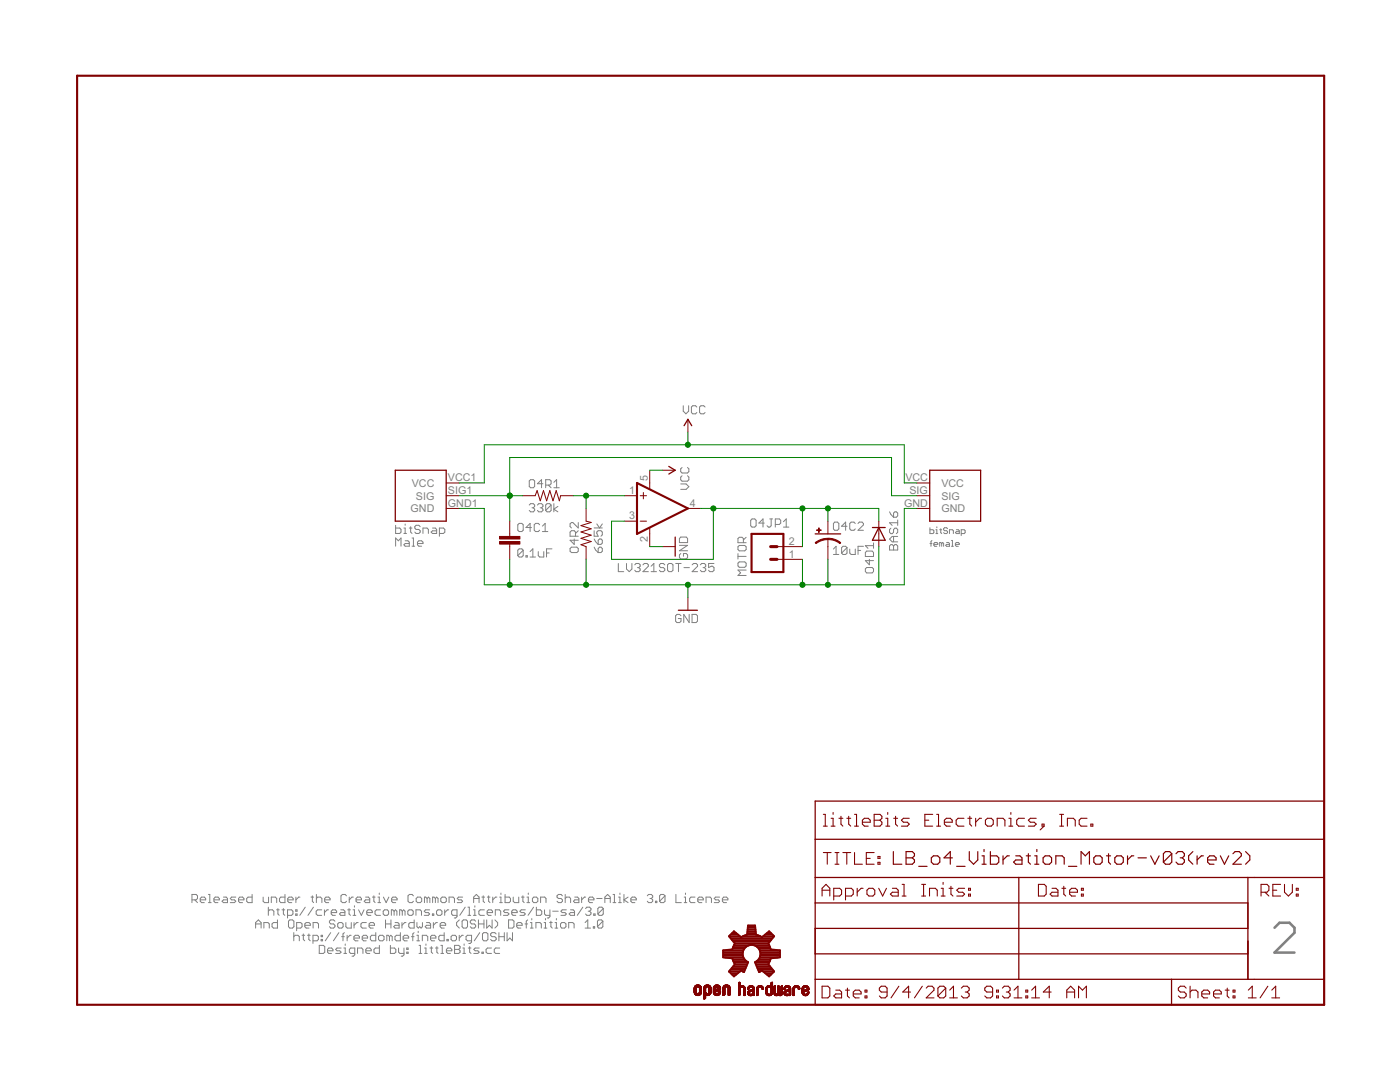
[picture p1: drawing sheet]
<svg xmlns="http://www.w3.org/2000/svg" width="279mm" height="216mm" viewBox="0 0 279 216" stroke-linecap="round" stroke-linejoin="round" font-family="sans-serif">
<defs><g id="words">
<g font-size="2.4" fill="#808080">
<text x="82.2" y="97.1">VCC</text>
<text x="83" y="99.7">SIG</text>
<text x="89.4" y="96">VCC1</text>
<text x="89.4" y="98.6">SIG1</text>
<text x="89.4" y="101.1">GND1</text>
<text x="125.6" y="98.6">1</text>
<text x="129.3" y="96" transform="rotate(-90 129.3 96)">5</text>
<text x="137.6" y="101.1">4</text>
<text x="180.4" y="101.1">GND</text>
<text x="180.7" y="96">VCC</text>
<text x="181.5" y="98.6">SIG</text>
<text x="187.9" y="97.1">VCC</text>
<text x="187.9" y="99.7">SIG</text>
<text x="81.9" y="102.2">GND</text>
<text x="125.6" y="103.6">3</text>
<text x="187.9" y="102.2">GND</text>
<text x="129.3" y="108.1" transform="rotate(-90 129.3 108.1)">2</text>
<text x="157.4" y="111.3">1</text>
<text x="157.4" y="108.7">2</text>
</g>
</g></defs>
<path d="M254.4 185.1l1-1h1.9l1 1v1l-3.9 4h3.9" fill="none" stroke="#808080" stroke-width=".51"/>
<g fill="none" stroke="#808080" stroke-width=".2">
<path d="M105.6 96l.3-.3h.5l.3 .3v1.1l-.3 .2h-.5l-.3-.2zM108.4 96.5h-1.1l.8-.8v1.6M108.9 96.8h.8l.3-.3v-.5l-.3-.3h-.8v1.6M109.4 96.8l.6 .5M110.5 96.2l.6-.5v1.6M110.5 97.3h1.1M135.8 96.6h1.1l.6 .5-.6 .5h-1.1M136.1 94.9l-.3 .3v.5l.3 .3h1.1l.3-.3v-.5l-.3-.3M136.1 93.3l-.3 .3v.5l.3 .3h1.1l.3-.3v-.5l-.3-.3M136.4 81v1l.5 .6 .5-.6v-1M139.1 81.2l-.3-.2h-.5l-.3 .2v1.1l.3 .3h.5l.3-.3M140.7 81.2l-.3-.2h-.5l-.3 .2v1.1l.3 .3h.5l.3-.3"/>
<path d="M79 104.8v1.6h.8l.2-.2v-.6l-.2-.2h-.8M79 109v-1.6l.5 .5 .5-.5v1.6M80.6 106.4h.5M80.6 105.4h.3v1M80.9 104.6v.2M80.9 107.9h.5l.3 .3v.8h-.8l-.3-.3 .3-.2h.8M81.7 105.4h.5M82 105.1v1.1l.2 .2M82.2 109h.6M82.2 107.4h.3v1.6M83.3 108.5h1.1v-.3l-.3-.3h-.5l-.3 .3v.5l.3 .3h.5M83.9 105.1l-.3-.3h-.6l-.2 .3v.3l.2 .2h.6l.3 .3v.3l-.3 .2h-.6l-.2-.2"/>
<path d="M84.4 106.4v-1h.8l.3 .2v.8M86.3 105.4h.6l.2 .2v.8h-.8l-.3-.2 .3-.3h.8M87.7 106.4h.8l.3-.2v-.6l-.3-.2h-.8v1.6M103.3 104.7l.3-.3h.5l.3 .3v1.1l-.3 .3h-.5l-.3-.3zM104.4 109.8l-.3-.3h-.5l-.3 .3v1.1M104.4 109.8v1.1l-.3 .2h-.5l-.3-.2M104.4 109.8l-1.1 1.1M105 110.9h.2v.2h-.2zM105.6 100.8l.3-.3h.5l.3 .3v.2l-.3 .3M105.8 111.1h1.1M105.8 110.1l.5-.6v1.6M106.1 105.3h-1.1l.8-.9v1.7"/>
<path d="M106.2 101.3h.2M106.4 101.3l.3 .3v.3l-.3 .2h-.5l-.3-.2M107.3 100.8l.2-.3h.6l.3 .3v.2l-.3 .3M107.4 110.1v.8l.3 .2h.8v-1M107.7 104.7l-.3-.3h-.5l-.3 .3v1.1l.3 .3h.5l.3-.3M107.8 101.3h.3M108.1 101.3l.3 .3v.3l-.3 .2h-.6l-.2-.2M108.2 106.1h1.1M108.2 105l.6-.6v1.7M109.1 110.3h.5M110 100.8v1.1l-.3 .2h-.5l-.3-.2M110 100.8l-.3-.3h-.5l-.3 .3v1.1"/>
<path d="M110 100.8l-1.1 1.1M110.2 109.5h-1.1v1.6M110.5 100.5v1.6M111.3 101l-.8 .6 .8 .5M113.8 109.5l.2-.3h1.1l.3 .3v.5l-.3 .3h-1.1l-.2-.3zM114.6 107.5v1.1l-.8-.8h1.6M114.9 107v-.8l-.3-.3h-.6l-.2 .3v.8h1.6M115.4 104.3v1l-1.1-1h-.3l-.2 .2v.6l.2 .2M115.4 105.9l-.5 .5M118.6 109.2l.3 .5 .5 .6M118.6 105.9v1.1h.8l-.3-.6v-.2l.3-.3h.5l.3 .3v.5l-.3 .3M118.6 107.5l.8 1.1"/>
<path d="M118.6 105.3h1.6M119.1 104.5l.6 .8 .5-.8M119.4 107.8l.3-.3h.2l.3 .3v.6l-.3 .2h-.5zM119.7 109.2h.2l.3 .3v.5l-.3 .3h-.5v-.8zM123.4 112.4v1.7h1.1M125 112.4v1.1l.6 .6 .5-.6v-1.1M126.7 112.7l.2-.3h.6l.3 .3v.3l-.3 .3M127.2 113.3h.3M127.5 113.3l.3 .2v.3l-.3 .3h-.6l-.2-.3M128.3 112.7l.3-.3h.5l.3 .3v.3l-1.1 1.1h1.1M129.9 114.1h1.1M129.9 113l.6-.6v1.7"/>
<path d="M132.7 112.7l-.3-.3h-.6l-.2 .3v.3l.2 .3h.6l.3 .2v.3l-.3 .3h-.6l-.2-.3M133.2 112.7l.3-.3h.5l.3 .3v1.1l-.3 .3h-.5l-.3-.3zM134.9 112.4h1M135.4 112.4v1.7M135.6 108.8h1.6l-1.6 1.1h1.6M135.6 107.4l.3-.2h1l.3 .2v.9h-1.6zM135.9 110.4l-.3 .3v.6l.3 .2h1l.3-.2v-.6l-.3-.3h-.5v.6M136.5 113.3h1.1M138.1 112.7l.3-.3h.5l.3 .3v.3l-1.1 1.1h1.1M139.8 112.7l.2-.3h.6l.2 .3v.3l-.2 .3M140.3 113.3h.3M140.6 113.3l.2 .2v.3l-.2 .3h-.6l-.2-.3"/>
<path d="M142.5 112.4h-1.1v.9l.5-.3h.3l.3 .3v.5l-.3 .3h-.5l-.3-.3M147.3 110.5v1M147.3 111h1.6M147.5 108.8h1.1l.3 .3v.5l-.3 .3h-1.1l-.2-.3v-.5zM147.5 112.1h1.1l.3 .3v.5l-.3 .3h-1.1l-.2-.3v-.5zM148.4 108.3v-.8l-.3-.3h-.6l-.2 .3v.8h1.6M148.9 113.7h-1.6l.5 .6-.5 .5h1.6M148.9 107.2l-.5 .5M150.1 103.5h.5l.3 .3v1.1l-.3 .3h-.5l-.3-.3v-1.1zM152.5 104.4h-1.1l.9-.9v1.7M153.6 103.5h.6M153.9 103.5v1.4l-.3 .3h-.2l-.3-.3"/>
<path d="M154.7 104.6h.8l.3-.2v-.6l-.3-.3h-.8v1.7M156.4 104.1l.5-.6v1.7M156.4 105.2h1M166.3 109.6l.6-.6v1.6M166.3 110.6h1.1M166.6 104.2h.5l.3 .3v1l-.3 .3h-.5l-.3-.3v-1zM169 109.3v1.1l-.2 .2h-.6l-.2-.2M169 109.3l-.2-.3h-.6l-.2 .3v1.1M169 109.3l-1 1.1M169 105h-1l.8-.8v1.6M169.6 109.6v.8l.3 .2h.8v-1M170.7 104.5l-.3-.3h-.5l-.3 .3v1l.3 .3h.5l.3-.3"/>
<path d="M171.2 109.8h.6M171.2 104.5l.3-.3h.5l.3 .3v.2l-1.1 1.1h1.1M172.3 109h-1.1v1.6M173 113.2h1.1l.2 .3v.5l-.2 .3h-1.1l-.3-.3v-.5zM173 110h1.1l.2 .2v.8h-1.6v-.8zM173.5 111.6v1.1l-.8-.8h1.6M174.3 108.3v1.1M174.3 108.9h-1.6l.5 .5M177.5 108.9l.3-.2h.3l.2 .2 .3-.2h.3l.3 .2v.8h-1.7zM177.5 102.1l.8 1.1M177.8 105.4l-.3 .3v.5l.3 .3h.3l.2-.3v-.5l.3-.3h.3l.3 .3v.5l-.3 .3M178.3 102.4l.3-.3h.3l.3 .3v.5l-.3 .3h-.6z"/>
<path d="M178.3 107v1.1M178.3 108.9v.8M179.2 107h-1.1l-.6 .6 .6 .5h1.1M179.2 103.8v1M179.2 104.3h-1.7l.6 .5M185.6 105.3v1.2h.6l.2-.2v-.4l-.2-.2h-.6M185.6 108.4h.4M186 107.8l-.2 .2v1M186.4 108.6h.8l-.2-.4h-.4l-.2 .2v.4l.2 .2h.4M186.8 106.5h.4M186.8 105.7h.2v.8M187 105.1v.2"/>
<path d="M187.5 105.7h.4M187.7 105.5v.8l.2 .2M187.9 108.4l-.4-.2v.8M187.9 108.4l.2-.2 .2 .2v.6M187.9 108.4v.6M188.9 108.2h.4l.2 .2v.6h-.6l-.2-.2 .2-.2h.6M189.1 105.5l-.2-.2h-.4l-.2 .4 .2 .2h.4l.2 .4-.2 .2h-.4l-.2-.2M189.5 106.5v-.8h.6l.2 .2v.6M189.9 109h.4M189.9 107.8h.2v1.2M190.7 108.6h.8l-.3-.4h-.3l-.2 .2v.4l.2 .2h.3M190.9 105.7h.3l.3 .2v.6h-.6l-.2-.2 .2-.2h.6"/>
<path d="M191.8 106.5h.6l.2-.2v-.4l-.2-.2h-.6v1.2M135.9 122.9l-.3-.3h-.5l-.3 .3v1.1l.3 .2h.5l.3-.2v-.6h-.5M137.5 122.6v1.6l-1-1.6v1.6M138.1 122.6h.8l.3 .3v1.1l-.3 .2h-.8zM38.3 179.6h.8l.3-.3v-.5l-.3-.3h-.8v1.6M38.9 179.6l.5 .5M40 179.6h1v-.3l-.2-.3h-.6l-.2 .3v.5l.2 .3h.6M41.6 178.5h.3v1.6M42.7 179.6h1.1v-.3l-.3-.3h-.6l-.2 .3v.5l.2 .3h.6M44.6 179h.5l.3 .3v.8h-.8l-.3-.3 .3-.2h.8M47.1 179h-.9l-.2 .3 .2 .3h.6l.3 .2-.3 .3h-.8M47.6 179.6h1.1v-.3l-.3-.3h-.5l-.3 .3v.5l.3 .3h.5"/>
<path d="M50.3 178.5v1.6h-.8l-.3-.3v-.5l.3-.3h.8M52.5 179v.8l.3 .3h.8v-1.1M56.9 178.5v1.6h-.9l-.2-.3v-.5l.2-.3h.9M57.4 179.6h1.1v-.3l-.3-.3h-.5l-.3 .3v.5l.3 .3h.5M59.1 179v1.1M59.9 179h-.3l-.5 .6M62.1 179h.5M62.3 178.8v1l.3 .3M63.1 179.3l.3-.3h.6l.2 .3v.8M63.1 178.5v1.6M64.8 179.6h1.1v-.3l-.3-.3h-.5l-.3 .3v.5l.3 .3h.5M69.2 178.8l-.3-.3h-.6l-.2 .3v1l.2 .3h.6l.3-.3"/>
<path d="M69.7 179v1.1M70.5 179h-.3l-.5 .6M71.1 179.6h1v-.3l-.2-.3h-.6l-.2 .3v.5l.2 .3h.6M73 179h.5l.3 .3v.8h-.8l-.3-.3 .3-.2h.8M74.3 179h.6M74.6 178.8v1l.3 .3M75.4 179h.3v1.1M75.7 178.2v.3M76.5 179l.6 1.1 .5-1.1M78.1 179.6h1.1v-.3l-.2-.3h-.6l-.3 .3v.5l.3 .3h.6M82.5 178.8l-.3-.3h-.5l-.3 .3v1l.3 .3h.5l.3-.3M83.1 179.3l.2-.3h.6l.3 .3v.5l-.3 .3h-.6l-.2-.3z"/>
<path d="M85.2 179.3l-.2-.3h-.3v1.1M85.2 179.3v.8M85.2 179.3l.3-.3 .3 .3v.8M86.9 179.3l-.3-.3h-.3v1.1M86.9 179.3v.8M86.9 179.3l.2-.3 .3 .3v.8M88.2 179h.6l.3 .3v.5l-.3 .3h-.6l-.2-.3v-.5zM92.3 179h-.8l-.3 .3 .3 .3h.6l.2 .2-.2 .3h-.9M94.5 179.3h1.1M96.2 179h.5M96.4 178.8v1l.3 .3M97.3 179h.5"/>
<path d="M97.5 178.8v1l.3 .3M98.3 179v1.1M99.2 179h-.3l-.6 .6M99.7 179h.3v1.1M100 178.2v.3M100.8 178.5v1.6h.8l.3-.3v-.5l-.3-.3h-.8M102.4 179v.8l.3 .3h.8v-1.1M104.1 179h.5M104.4 178.8v1l.2 .3M105.2 179h.2v1.1M105.4 178.2v.3M106.3 179.3l.2-.3h.6l.2 .3v.5l-.2 .3h-.6l-.2-.3z"/>
<path d="M112.2 178.8l-.2-.3h-.6l-.2 .3v.2l.2 .3h.6l.2 .3v.2l-.2 .3h-.6l-.2-.3M112.8 179.3l.3-.3h.5l.3 .3v.8M112.8 178.5v1.6M114.7 179h.6l.2 .3v.8h-.8l-.3-.3 .3-.2h.8M116.1 179v1.1M116.9 179h-.3l-.5 .6M117.4 179.6h1.1v-.3l-.2-.3h-.6l-.3 .3v.5l.3 .3h.6M119.1 179.3h1.1M120.7 179.3h1.1M122.3 178.5h.3v1.6M123.4 179h.3v1.1M123.7 178.2v.3"/>
<path d="M124.5 178.5v1.6M125.3 179l-.8 .6 .8 .5M125.9 179.6h1.1v-.3l-.3-.3h-.5l-.3 .3v.5l.3 .3h.5M129.2 178.8l.2-.3h.6l.3 .3v.2l-.3 .3M129.7 179.3h.3M130 179.3l.3 .3v.2l-.3 .3h-.6l-.2-.3M130.8 179.8h.3v.3h-.3zM132.7 178.8l-.3-.3h-.5l-.3 .3v1M132.7 178.8v1l-.3 .3h-.5l-.3-.3M132.7 178.8l-1.1 1M134.9 178.5v1.6h1.1M136.5 179h.3v1.1"/>
<path d="M136.8 178.2v.3M138.7 179h-.8l-.3 .3v.5l.3 .3h.8M139.3 179.6h1.1v-.3l-.3-.3h-.6l-.2 .3v.5l.2 .3h.6M143.6 179h-.8l-.3 .3 .3 .3h.6l.2 .2-.2 .3h-.9M144.2 179.6h1.1v-.3l-.3-.3h-.6l-.2 .3v.5l.2 .3h.6M41.6 180.1h.5M51 185.2v-1.1l.6-.5 .5 .5v1.1M51 184.4h1.1M52.7 185.2v-1.1h.8l.2 .3v.8M53.6 181.8l.2-.3h.6l.3 .3v.8M53.6 181v1.6M54.1 180.1v-1.1h.8l.3 .3v.8"/>
<path d="M55.2 181.5h.5M55.4 183.6v1.6h-.8l-.3-.3v-.5l.3-.3h.8M55.5 181.3v1.1l.2 .2M56.3 181.5h.5M56.6 181.3v1.1l.2 .2M57.4 182.6h.8l.3-.2v-.6l-.3-.3h-.8v1.7M57.6 183.8l.2-.2h.6l.3 .2v1.1l-.3 .3h-.6l-.2-.3zM58.6 186.1v1.6M58.6 186.9l.3-.3h.6l.2 .3v.8M59 181.5h.3v.3h-.3zM59 182.4h.3v.2h-.3zM59.2 185.2h.8l.3-.3v-.5l-.3-.3h-.8v1.6"/>
<path d="M60.3 186.6h.5M60.5 186.4v1.1l.3 .2M60.8 184.6h1.1v-.2l-.2-.3h-.6l-.3 .3v.5l.3 .3h.6M60.9 181l-1.1 1.6M61.4 186.6h.5M61.6 186.4v1.1l.3 .2M62.5 187.7h.8l.2-.2v-.6l-.2-.3h-.8v1.7M62.5 185.2v-1.1h.8l.3 .3v.8M62.5 181l-1 1.6M63.7 188.6h.8l.3 .3v1.1l-.3 .2h-.8zM64.1 186.6h.3v.3h-.3zM64.1 187.5h.3v.2h-.3z"/>
<path d="M64.2 181.5h-.8l-.3 .3v.6l.3 .2h.8M64.7 181.5v1.1M65.4 189.7h1v-.3l-.2-.2h-.6l-.2 .2v.6l.2 .2h.6M65.6 181.5h-.3l-.6 .6M66 186.1l-1.1 1.6M66.1 182.1h1.1v-.3l-.3-.3h-.5l-.3 .3v.6l.3 .2h.5M66.8 183.8l-.2-.2h-.6l-.3 .2v.3l.3 .3h.6l.2 .2v.3l-.2 .3h-.6l-.3-.3M67.6 186.1l-1.1 1.6M67.7 184.1h.5l.3 .3v.5l-.3 .3h-.5l-.3-.3v-.5zM68 181.5h.6l.2 .3v.8h-.8l-.2-.2 .2-.3h.8M68.1 189.2h-.8l-.3 .2 .3 .3h.5l.3 .3-.3 .2h-.8M68.2 186.9h.5"/>
<path d="M68.6 190.2h.6M68.6 189.2h.3v1M68.7 186.1l-.2 .3v1.3M68.9 188.4v.2M69 184.1v.8l.3 .3h.8v-1.1M69.3 186.6v1.1M69.4 181.5h.5M69.7 181.3v1.1l.2 .2M70.1 186.6h-.3l-.5 .6M70.5 181.5h.2v1.1M70.5 182.6h.5M70.6 187.2h1.1v-.3l-.2-.3h-.6l-.3 .3v.6l.3 .2h.6"/>
<path d="M70.7 184.1v1.1M70.7 180.7v.3M70.8 190.2h-.8l-.3-.2v-.6l.3-.2h.8v1.3l-.3 .3h-.2M71.4 190.2v-1h.8l.2 .2v.8M71.5 184.1h-.3l-.5 .5M71.6 181.5l.5 1.1 .5-1.1M72.3 187.2h1.1v-.3l-.3-.3h-.5l-.3 .3v.6l.3 .2h.5M73 189.7h1.1v-.3l-.3-.2h-.5l-.3 .2v.6l.3 .2h.5M73.1 184.1h-.8l-.3 .3v.5l.3 .3h.8M73.2 182.1h1.1v-.3l-.3-.3h-.5l-.3 .3v.6l.3 .2h.5M73.7 184.6h1v-.2l-.2-.3h-.6l-.2 .3v.5l.2 .3h.6M75 186.1v1.6h-.8l-.3-.2v-.6l.3-.3h.8"/>
<path d="M75.4 180.1h.6M75.7 188.6v1.6h-.8l-.3-.2v-.6l.3-.2h.8M75.8 186.6h.6l.2 .3v.6l-.2 .2h-.6l-.3-.2v-.6zM75.9 181.5h-.8l-.3 .3v.6l.3 .2h.8M76.8 181.5h.5l.3 .3v.6l-.3 .2h-.5l-.3-.2v-.6zM76.9 184.4h1.1M76.9 183.6v1.6M77.7 186.9l-.2-.3h-.3v1.1M77.7 186.9v.8M77.7 186.9l.3-.3 .3 .3v.8M77.9 188.6v1.6h.8l.3-.2v-.6l-.3-.2h-.8M78 183.6v1.6"/>
<path d="M78.7 181.8l.2-.3 .3 .3v.8M78.7 181.8l-.3-.3h-.3v1.1M78.7 181.8v.8M78.8 184.1h.6l.3 .3v.8h-.9l-.2-.3 .2-.3h.9M79.5 189.2v.8l.3 .2h.8M79.9 186.1v1.6h-.8l-.3-.2v-.6l.3-.3h.8M80.2 184.1v1.1M80.3 181.8l-.3-.3h-.2v1.1M80.3 181.8v.8M80.3 181.8l.3-.3 .2 .3v.8M80.5 187.2h1.1v-.3l-.3-.3h-.6l-.2 .3v.6l.2 .2h.6M80.6 189.2v1.3l-.3 .3h-.2"/>
<path d="M81 184.1h-.2l-.6 .5M81.2 189.2h.2v.2h-.2zM81.2 190h.2v.2h-.2zM81.7 181.5h.5l.3 .3v.6l-.3 .2h-.5l-.3-.2v-.6zM82.1 186.9h.5M82.6 186.1l-.2 .3v1.3M82.7 183.6v1.6h-.8l-.3-.3v-.5l.3-.3h.8M83 182.6v-1.1h.8l.3 .3v.8M83.2 186.6h.3v1.1M83.2 187.7h.5M83.2 184.1v.8l.3 .3 .3-.3 .2 .3 .3-.3v-.8M83.5 185.8v.3"/>
<path d="M83.6 190.2h.6M83.6 188.6h.3v1.6M84.3 187.7v-1.1h.8l.3 .3v.8M84.7 190.2h.6M84.7 189.2h.3v1M85 188.4v.2M85.1 184.1h.6l.2 .3v.8h-.8l-.2-.3 .2-.3h.8M85.7 181.5h-.8l-.2 .3 .2 .3h.6l.2 .3-.2 .2h-.8M85.8 189.2h.6M85.9 187.2h1.1v-.3l-.3-.3h-.5l-.3 .3v.6l.3 .2h.5M86.1 188.9v1.1l.3 .2M86.3 182.4h.3v.2h-.3z"/>
<path d="M86.5 184.1v1.1M86.9 189.2h.5M87.1 181.8l.3-.3h.5l.3 .3v.6l-.3 .2h-.5l-.3-.2zM87.2 188.9v1.1l.2 .2M87.3 184.1h-.3l-.5 .5M87.8 184.6h1.1v-.2l-.2-.3h-.6l-.3 .3v.5l.3 .3h.6M88 190.2h.5M88 188.6h.3v1.6M88.6 186.1v1.6h-.8l-.2-.2v-.6l.2-.3h.8M88.8 181.5v1.1M89.1 189.7h1.1v-.3l-.3-.2h-.5l-.3 .2v.6l.3 .2h.5M89.2 187.5h.3v.2h-.3z"/>
<path d="M89.6 181.5h-.3l-.5 .6M89.6 180.1v-1.1h.8l.3 .3v.8M90.3 186.6h.5l.3 .3v.6l-.3 .2h-.5l-.3-.2v-.6zM90.7 188.6h.8l.3 .3v.3l-.3 .2 .3 .3v.3l-.3 .2h-.8zM90.7 189.4h.8M91.2 182.6h-.8l-.3-.2v-.6l.3-.3h.8v1.4l-.3 .3h-.2M91.7 186.6v1.1M91.7 183.6l-.6 .5v.5l.6 .6M92.2 183.8l.3-.2h.5l.3 .2v1.1l-.3 .3h-.5l-.3-.3zM92.4 190.2h.5M92.4 189.2h.2v1M92.5 186.6h-.3l-.5 .6"/>
<path d="M92.6 188.4v.2M92.8 181l-1 1.6M93.4 182.6h.5M93.4 181h.3v1.6M93.5 189.2h.5M93.7 188.9v1.1l.3 .2M94.1 187.7h-.8l-.3-.2v-.6l.3-.3h.8v1.4l-.3 .3h-.2M94.5 181.5h.3v1.1M94.5 182.6h.5M94.5 180.1v-1.1l.6-.5 .5 .5v1.1M94.8 180.7v.3M94.9 183.8l-.2-.2h-.6l-.2 .2v.3l.2 .3h.6l.2 .2v.3l-.2 .3h-.6l-.2-.3"/>
<path d="M95.5 184.4h1.1M95.5 183.6v1.6M95.6 189.2h-.8l-.2 .2 .2 .3h.6l.2 .3-.2 .2h-.8M95.7 186.1l-1 1.6M96.2 190h.3v.2h-.3zM96.3 186.4l.3-.3h.5l.3 .3v1.1l-.3 .2h-.5l-.3-.2zM96.6 183.6v1.6M96.7 181.5h-.9l-.2 .3v.6l.2 .2h.9M97.1 183.6v1.6l.6-.6 .5 .6v-1.6M97.2 182.1h1.1v-.3l-.3-.3h-.5l-.3 .3v.6l.3 .2h.5M98.1 189.2h-.8l-.3 .2v.6l.3 .2h.8M98.8 183.6l.5 .5v.5l-.5 .6"/>
<path d="M98.8 182.6v-1.1h.9l.2 .3v.8M99 186.4l-.3-.3h-.5l-.3 .3v.2l.3 .3h.5l.3 .3v.3l-.3 .2h-.5l-.3-.2M99.6 186.9h1M99.6 186.1v1.6M99.7 180.1h.5M99.7 189.2h-.8l-.3 .2v.6l.3 .2h.8M100.6 186.1v1.6M101.2 186.1v1.6l.5-.5 .6 .5v-1.6M101.5 183.6h.8l.3 .2v1.1l-.3 .3h-.8zM101.6 181.5h-.8l-.3 .3 .3 .3h.5l.3 .3-.3 .2h-.8M102.1 182.1h1.1v-.3l-.3-.3h-.5l-.3 .3v.6l.3 .2h.5M103.1 184.6h1.1v-.2l-.3-.3h-.5l-.3 .3v.5l.3 .3h.5"/>
<path d="M104.8 184.4h.5M104.8 181.5h-.8l-.2 .3 .2 .3h.6l.2 .3-.2 .2h-.8M105.2 180.1h.5M105.3 183.6l-.3 .2v1.4M105.9 184.1h.2v1.1M105.9 185.2h.5M106.1 183.3v.3M106.5 181l-1.1 1.6M107 185.2v-1.1h.8l.2 .3v.8M107 181v1.6h.8l.3-.2v-.6l-.3-.3h-.8M107.9 180.1v-1.1h.8l.3 .3v.8M108.6 184.1h.3v1.1"/>
<path d="M108.6 185.2h.5M108.7 181.5v.9l.2 .2h.8M108.9 183.3v.3M109.7 184.1h.5M109.7 181.5v1.4l-.2 .3h-.3M109.9 183.8v1.1l.3 .3M110.3 181.8h1.1M110.8 184.1h.2v1.1M110.8 185.2h.5M111 183.3v.3M112.1 184.1h.6l.2 .3v.5l-.2 .3h-.6l-.2-.3v-.5zM113 181.5h-.8l-.2 .3 .2 .3h.6l.2 .3-.2 .2h-.8"/>
<path d="M113.5 185.2v-1.1h.8l.3 .3v.8M113.9 181.5h.5l.3 .3v.8h-.8l-.3-.2 .3-.3h.8M116.3 181l-1.1 1.6M116.8 185.2h1.1M116.8 184.1l.5-.5v1.6M116.9 181.3l.2-.3h.6l.2 .3v.2l-.2 .3M117.4 181.8h.3M117.7 181.8l.2 .3v.3l-.2 .2h-.6l-.2-.2M118.4 184.9h.3v.3h-.3zM118.5 182.4h.3v.2h-.3zM120.3 183.8v1.1l-.3 .3h-.5l-.3-.3M120.3 183.8l-.3-.2h-.5l-.3 .2v1.1"/>
<path d="M120.3 183.8l-1.1 1.1M120.4 181.3v1.1l-.3 .2h-.5l-.3-.2M120.4 181.3l-.3-.3h-.5l-.3 .3v1.1M120.4 181.3l-1.1 1.1M120.7 180.1v-1.1l.6-.5 .5 .5v1.1M122.3 180.1h.6M123.4 180.1h.6M136.5 180.1h.6M140.9 180.1v-1.1h.8l.3 .3v.8"/>
</g>
<g fill="none" stroke="#800000" stroke-width=".2">
<path d="M89 98.9h2.6M89 96.4h2.6M104.3 98.9h2.5l.4-1 .6 2 .7-2 .6 2 .6-2 .7 2 .6-2 .6 2 .3-1h2.5M124.6 98.9h2.5M127.8 98.9h1.2M128.4 98.3v1.2M129.7 93.8v3.8M132.2 93.8h2.5M137.3 83.7v2.5M183 98.9h2.5M183 96.4h2.5M89 101.5h2.6"/>
<path d="M101.7 104v3M101.7 108.6v3M117 101.5v2.5l1 .2-2 .7 2 .6-2 .7 2 .6-2 .6 2 .7-2 .6 1 .4v2.5M124.6 104h2.5M127.8 104h1.2M129.7 105.4v3.7M132.2 109.1h2.5M137.3 101.5h2.5M137.3 119.2v2.6M155.1 111.6h5M155.1 109.1h5M165.2 104v2.5"/>
<path d="M165.2 107.5v4.1M175.4 104v5.1M183 101.5h2.5M138.5 198h.5M138.5 198h.4M138.5 197.9h.4M138.5 197.8h.4M138.5 197.7h.4M138.5 197.6h.4M138.5 197.5h.4M138.5 197.4h.4M138.5 197.3h.4"/>
<path d="M138.5 197.2h.4M138.6 198.1h.4M138.6 198.2h.6M138.6 198.2h.5M138.6 196.9h1.3M138.6 198.3h1.3M138.6 196.8h1.3M138.7 196.8h1.1M138.7 196.7h1.1M138.7 198.5h1.1M138.8 196.7h.9M138.8 198.5h.9"/>
<path d="M138.9 196.6h.8M138.9 198.6h.7M138.9 196.6h.7M138.9 197.2h-.4M139 197.1h-.5M139 197.1h-.4M139 198.6h.5M139 197h-.4M139.1 197h-.5M139.1 196.5h.3M139.1 198.6h.3M139.4 197h.6"/>
<path d="M139.5 198.1h.5M139.5 197h.5M139.5 197.1h.5M139.6 197.1h.4M139.6 198h.4M139.6 197.9h.4M139.6 197.8h.4M139.6 197.7h.4M139.6 197.6h.4M139.6 197.5h.4M139.6 197.4h.4M139.6 197.3h.4"/>
<path d="M139.6 197.2h.4M139.8 198.4h-1.1M139.9 198.4h-1.2M139.9 198.3h-1.3M140 198.2h-.6M140 198.2h-.5M140 198.1h-.4M140.4 199.2h.4M140.4 199.1h.4M140.4 199h.4M140.4 198.9h.4M140.4 198.8h.4"/>
<path d="M140.4 198.7h.4M140.4 198.6h.4M140.4 198.5h1.3M140.4 198.3h1.4M140.4 198.2h.7M140.4 198.2h.6M140.4 198.1h.5M140.4 198h.4M140.4 197.9h.4M140.4 197.8h.4M140.4 197.7h.4M140.4 197.6h.4"/>
<path d="M140.4 197.5h.4M140.4 197.4h.4M140.4 197.3h.4M140.4 197.2h.4M140.5 199.3h.1M140.5 196.9h1.3M140.6 196.8h1.2M140.6 199.3h-.1M140.6 196.7h1.1M140.7 196.7h1M140.8 199.3h-.4M140.8 196.6h.8"/>
<path d="M140.8 199.2h-.4M140.8 196.6h.7M140.8 197.2h-.4M140.9 197.1h-.5M140.9 197.1h-.4M140.9 197h-.4M141 197h-.5M141 196.5h.3M141 198.6h.3M141.3 197h.6M141.4 198.2h.5M141.4 197h.5"/>
<path d="M141.4 198.6h-1M141.5 197.1h.4M141.5 198h.4M141.5 197.9h.4M141.5 197.8h.4M141.5 197.7h.4M141.5 197.6h.4M141.5 197.5h.4M141.5 197.4h.4M141.5 197.3h.4M141.5 197.2h.4M141.5 198.6h-1.1"/>
<path d="M141.6 198.5h-1.2M141.7 198.4h-1.3M141.8 198.4h-1.4M141.8 198.3h-1.4M141.8 196.9h-1.3M141.9 198.2h-.6M141.9 198.1h-.5M141.9 198.1h-.4M142.4 198.2h.5M142.4 198.1h.4M142.4 198h.4M142.4 197.5h1.4"/>
<path d="M142.4 197.4h.3M142.4 197.3h.3M142.4 197.2h.3M142.4 197.1h.4M142.4 198.2h.6M142.4 198.3h1.3M142.4 196.9h1.4M142.5 198.3h1.2M142.5 196.9h1.2M142.5 196.8h1.2M142.5 198.4h1.1M142.6 196.7h1"/>
<path d="M142.6 198.5h1M142.7 196.6h.8M142.7 198.6h.7M142.7 196.6h.7M142.8 198h-.4M142.8 197.2h-.4M142.8 197.1h-.4M142.8 198.6h.5M142.8 197.9h-.4M142.9 197.4h.9M142.9 197h-.5M142.9 197.9h-.5"/>
<path d="M142.9 198.6h.3M142.9 196.5h.3M143 197.4h.8M143.1 197.8h-.7M143.2 197.3h.6M143.2 197h.6M143.3 197.7h-.9M143.3 197h.5M143.3 197.1h.5M143.4 197.2h.4M143.4 198.1h.4M143.4 197.7h-1"/>
<path d="M143.4 197.1h.4M143.4 198h.4M143.4 197.9h.4M143.5 197.8h.3M143.5 197.6h-1.1M143.6 197.8h.2M143.6 197.6h-1.2M143.7 198.4h-1.2M143.7 197.7h.1M143.7 197.5h-1.3M143.8 198.2h-.6M143.8 198.2h-.5"/>
<path d="M143.8 198.1h-.5M144.3 198.6h.3M144.3 198.5h.4M144.3 198.4h.4M144.3 198.3h.4M144.3 198.2h.4M144.3 198.1h.4M144.3 198h.4M144.3 197.9h.4M144.3 197.8h.4M144.3 197.7h.4M144.3 197.6h.4"/>
<path d="M144.3 197.5h.4M144.3 197.4h.4M144.3 197.3h.4M144.3 197.2h.4M144.3 198.6h.1M144.3 197.1h.4M144.3 196.9h1.4M144.4 196.9h1.2M144.4 196.8h1.2M144.5 196.7h1M144.6 196.6h.8M144.6 198.5h-.3"/>
<path d="M144.7 196.6h.6M144.7 197.1h-.4M144.8 197h-.5M144.8 196.5h.4M145.2 197h.5M145.3 197.1h.4M145.3 198.6h.3M145.3 198.5h.4M145.3 198.4h.4M145.3 198.3h.4M145.3 198.2h.4M145.3 198.1h.4"/>
<path d="M145.3 198h.4M145.3 197.9h.4M145.3 197.8h.4M145.3 197.7h.4M145.3 197.6h.4M145.3 197.5h.4M145.3 197.4h.4M145.3 197.3h.4M145.3 197.2h.4M145.4 198.6h.1M145.7 198.5h-.4M147.4 198.6h.1"/>
<path d="M147.4 198.5h.3M147.4 198.4h.3M147.4 198.3h.3M147.4 198.2h.3M147.4 198.1h.3M147.4 198h.3M147.4 197.9h.3M147.4 197.8h.3M147.4 197.7h.3M147.4 197.6h.3M147.4 197.5h.3M147.4 197.4h.3"/>
<path d="M147.4 197.3h.3M147.4 197.2h.3M147.4 196.9h1.2M147.4 196.8h1.1M147.4 196.7h1M147.4 196.7h.3M147.4 196.6h.3M147.4 196.5h.3M147.4 196.4h.3M147.4 196.3h.3M147.4 196.2h.3M147.4 196.1h.3"/>
<path d="M147.4 196h.3M147.5 196h.2M147.6 198.6h-.2M147.7 198.6h-.3M147.7 197.2h-.3M147.8 197.1h-.4M147.8 196.7h.5M147.8 197h-.4M148 197h-.6M148.1 197h.6M148.3 197h.4M148.3 197.1h.4"/>
<path d="M148.4 197.1h.3M148.4 197.2h.3M148.5 198.6h.1M148.5 198.5h.2M148.5 198.4h.2M148.5 198.3h.2M148.5 198.2h.2M148.5 198.1h.2M148.5 198h.2M148.5 197.9h.2M148.5 197.8h.2M148.5 197.7h.2"/>
<path d="M148.5 197.6h.2M148.5 197.5h.2M148.5 197.4h.2M148.5 197.3h.2M148.7 198.6h-.2M149.2 198.3h.3M149.2 198.2h.3M149.2 198.1h.3M149.2 197.3h.3M149.2 198.4h.9M149.2 198.3h.4M149.2 197.5h.1"/>
<path d="M149.2 197.2h.3M149.3 198.4h.8M149.3 197h.3M149.3 198.5h.8M149.3 196.9h1.1M149.4 198.6h.7M149.4 197.4h-.2M149.4 196.9h1M149.4 196.8h1M149.4 197.7h1.2M149.5 197.4h-.3M149.5 198.6h.6"/>
<path d="M149.5 196.8h.8M149.5 197.2h-.3M149.5 198.1h-.3M149.5 198h-.3M149.5 196.7h.7M149.6 198.6h.5M149.6 197.1h-.4M149.6 198h-.4M149.6 197.6h1M149.6 196.7h.5M149.7 197.9h-.5M149.7 197.6h.9"/>
<path d="M149.8 198.7h.1M149.8 197.9h-.6M149.8 197.5h.8M149.8 197h-.5M149.9 197h.6M150 197.8h-.7M150 197.5h.6M150 197.4h.6M150.1 197.8h-.8M150.1 197h.4M150.1 197.1h.4M150.2 197.7h-.8"/>
<path d="M150.2 197.4h.4M150.2 197.1h.3M150.2 197.2h.4M150.2 197.8h.4M150.2 197.7h.4M150.2 197.3h.4M150.3 198.5h.3M150.3 198.4h.3M150.3 198.3h.3M150.3 198.2h.3M150.3 198.1h.3M150.3 198h.3"/>
<path d="M150.3 197.9h.3M150.3 197.8h.3M150.3 198.6h.1M150.5 198.6h-.2M150.6 198.6h-.3M151 198.6h.1M151 198.5h.3M151 198.4h.3M151 198.3h.3M151 198.2h.3M151 198.1h.3M151 198h.3"/>
<path d="M151 197.9h.3M151 197.8h.3M151 197.7h.3M151 197.6h.3M151 197.5h.3M151 197.4h.3M151 197.3h.3M151 197.2h.3M151.1 196.9h1.2M151.2 196.9h1M151.2 198.6h-.2M151.2 196.8h1"/>
<path d="M151.3 198.6h-.3M151.3 196.8h.8M151.3 197.3h-.3M151.3 197.2h-.3M151.3 196.7h.7M151.4 197.1h-.4M151.4 197.1h-.3M151.4 196.7h.6M151.5 197h-.4M151.6 197h-.5M151.8 197h.5M151.9 197h.4"/>
<path d="M152 197.1h.3M152 197.2h.4M152.1 197.2h.3M152.1 197.4h.2M152.1 197.3h.3M152.1 197.4h.1M152.4 197.3h-.3M152.8 198h.3M152.8 197.9h.3M152.8 197.8h.3M152.8 197.7h.3M152.8 197.6h.3"/>
<path d="M152.8 197.5h.3M152.8 197.4h.3M152.8 198.1h.3M152.8 197.3h.3M152.8 197.2h.3M152.8 198.2h.4M152.9 198.3h.3M152.9 198.3h.4M152.9 198.4h1.2M153 198.4h1.1M153 196.9h1.2M153 198.5h1"/>
<path d="M153 196.8h1.2M153.1 198.6h.8M153.1 196.8h1.1M153.2 198.6h.6M153.2 197.2h-.4M153.2 196.7h1M153.2 197.1h-.4M153.2 197.1h-.3M153.2 196.7h.6M153.3 197h-.4M153.4 198.7h.1M153.4 197h-.5"/>
<path d="M153.5 198.7h.1M153.6 197h.6M153.7 198.3h.4M153.7 197h.5M153.8 198.3h.3M153.8 197.1h.4M153.9 198.1h.3M153.9 197.2h.3M153.9 198h.3M153.9 197.9h.3M153.9 197.8h.3M153.9 197.7h.3"/>
<path d="M153.9 197.6h.3M153.9 197.5h.3M153.9 197.4h.3M153.9 197.3h.3M153.9 196.7h.3M153.9 196.6h.3M153.9 196.5h.3M153.9 196.4h.3M153.9 196.3h.3M153.9 196.2h.3M153.9 196.1h.3M154 196h.2"/>
<path d="M154.1 196h.1M154.2 198.2h-.4M154.2 198.2h-.3M154.5 198.3h.3M154.5 198.2h.3M154.5 198.2h.2M154.5 198.1h.2M154.5 198h.2M154.5 197.9h.2M154.5 197.8h.2M154.5 197.7h.2M154.5 197.6h.2"/>
<path d="M154.5 197.5h.2M154.5 197.4h.2M154.5 197.3h.2M154.5 197.2h.2M154.5 197.1h.2M154.5 197h.2M154.5 196.9h.2M154.5 196.8h.2M154.5 198.4h1.6M154.5 198.5h1.6M154.5 196.7h.2M154.6 198.5h1.5"/>
<path d="M154.6 198.6h1.4M154.6 196.7h.1M154.7 198.6h.5M155 198.7h.1M155.1 198.3h.4M155.2 198.2h.3M155.2 198.1h.2M155.2 198h.2M155.2 197.9h.2M155.2 197.8h.2M155.2 197.7h.2M155.2 197.6h.2"/>
<path d="M155.2 197.5h.2M155.2 197.4h.2M155.2 197.3h.2M155.2 197.2h.2M155.2 197.1h.2M155.2 197h.2M155.2 196.9h.2M155.2 196.8h.2M155.3 196.7h.1M155.4 198.6h.5M155.8 198.3h.3M155.8 198.2h.3"/>
<path d="M155.9 198.2h.2M155.9 198.1h.2M155.9 198h.2M155.9 197.9h.2M155.9 197.8h.2M155.9 197.7h.2M155.9 197.6h.2M155.9 197.5h.2M155.9 197.4h.2M155.9 197.3h.2M155.9 197.2h.2M155.9 197.1h.2"/>
<path d="M155.9 197h.2M155.9 196.9h.2M155.9 196.8h.2M156 196.7h.1M156.4 198.3h.4M156.4 198.2h.4M156.4 198.1h.4M156.4 197.3h.3M156.4 197.2h.4M156.5 198.3h.3M156.5 197.5h.1M156.5 197.2h.3"/>
<path d="M156.5 198.4h.8M156.5 197.1h.4M156.5 198.5h.8M156.6 198.5h.8M156.6 197.4h-.2M156.6 196.9h1M156.7 198.6h.7M156.7 196.8h.9M156.7 197.4h-.3M156.7 196.8h.8M156.7 198.6h.6M156.8 197.3h-.4"/>
<path d="M156.8 196.7h.7M156.8 198h-.4M156.8 198.6h.5M156.8 197.1h-.3M156.8 197.6h1M156.9 196.7h.5M156.9 197h-.4M157 197.9h-.5M157 197.6h.8M157.1 197.5h.7M157.1 197h-.6M157.2 197h.5"/>
<path d="M157.2 197.8h-.7M157.2 197.5h.6M157.3 197.4h.5M157.3 197.8h-.7M157.4 197h.4M157.4 197.1h.4M157.4 197.7h-.7M157.4 197.4h.4M157.5 197.2h.3M157.5 198.6h.1M157.5 198.5h.3M157.5 198.4h.3"/>
<path d="M157.5 198.3h.3M157.5 198.2h.3M157.5 198.1h.3M157.5 198h.3M157.5 197.9h.3M157.5 197.8h.3M157.5 197.7h.3M157.5 197.3h.3M157.7 196.9h-1.1M157.7 198.6h-.2M157.8 198.6h-.3M157.8 198.5h-.3"/>
<path d="M157.8 197.7h-1.1M158.3 198.6h.1M158.3 198.5h.2M158.3 198.4h.2M158.3 198.3h.2M158.3 198.2h.2M158.3 198.1h.2M158.3 198h.2M158.3 197.9h.2M158.3 197.8h.2M158.3 197.7h.2M158.3 197.6h.2"/>
<path d="M158.3 197.5h.2M158.3 197.4h.2M158.3 197.3h.2M158.3 197.2h.3M158.3 197.1h.4M158.4 196.9h1.1M158.4 198.6h-.1M158.4 196.9h1M158.5 196.8h.9M158.5 198.6h-.2M158.6 197.2h-.3M158.6 196.7h.7"/>
<path d="M158.6 197.1h-.3M158.7 196.7h.5M158.7 197h-.4M158.9 197h-.6M159 197h.5M159.2 197h.4M159.2 197.1h.4M159.3 197.2h.3M159.3 197.3h.3M159.3 197.4h.2M159.6 197.4h-.3M160.1 198.1h.3"/>
<path d="M160.1 198h.3M160.1 197.6h1.1M160.1 197.6h.3M160.1 197.5h.3M160.1 197.4h.3M160.1 197.3h.3M160.1 197.2h.3M160.1 198.2h.4M160.1 198.2h.3M160.1 198.3h.4M160.1 197.1h.4M160.1 198.4h1.2"/>
<path d="M160.2 196.9h1.1M160.2 198.4h1.1M160.2 198.5h1M160.3 198.5h.9M160.3 196.9h1M160.3 196.8h.9M160.3 198.6h.9M160.4 197.2h-.3M160.4 196.7h.7M160.4 198.6h.7M160.4 198h-.3M160.4 197.1h-.3"/>
<path d="M160.5 198.6h.5M160.5 196.7h.5M160.5 197h-.4M160.6 197.9h-.5M160.7 197.9h-.6M160.7 197h-.6M160.7 198.7h.1M160.8 197.5h.6M160.8 197.8h-.7M160.8 197h.6M160.8 197.4h.6M160.9 197.8h-.8"/>
<path d="M161 197.7h-.9M161 197.4h.4M161 197h.4M161 197.1h.4M161.1 197.1h.3M161.1 198.2h.3M161.1 197.3h.3M161.1 197.2h.3M161.1 198.1h.3M161.1 197.7h-1M161.2 198h.2M161.3 197.9h.1"/>
<path d="M161.3 197.6h-.8M161.4 198.3h-.4M161.4 198.2h-.3M161.4 197.5h-.8M161.4 198.1h-.3"/>
</g>
<g fill="none" stroke="#800000" stroke-width=".25">
<path d="M78.9 93.8h10.1v10.2h-10.1zM133.5 93.1l1.2 .7-1.2 .8M136.5 84.9l.8-1.2 .7 1.2M185.5 93.8h10.2v10.2h-10.2zM134.7 107.2v3.8M162.7 106.5h5.1M174.1 105.3h2.6M175.4 105.3l1.3 2.5h-2.6zM135.4 121.8h3.8M162.7 159.9h101.6v40.6h-101.6zM162.7 175.1h101.6M162.7 167.5h101.6"/>
<path d="M203.3 175.1v20.3M249 175.1v20.3M162.7 195.4h101.6M162.7 180.2h86.3M162.7 185.3h86.3M162.7 190.3h86.3M233.8 195.4v5.1"/>
</g>
<path d="M15.4 15.1h248.9v185.4h-248.9zM127.1 96.4l10.2 5.1-10.2 5zM150 106.5h6.3v7.7h-6.3z" fill="none" stroke="#800000" stroke-width=".42"/>
<g fill="none" stroke="#800000" stroke-width=".21">
<path d="M164.1 178.8v-1.6l.7-.7 .8 .7v1.6M164.1 177.6h1.5M164.3 170.1h1.6M164.3 162.5h.4v2.3M164.3 164.8h.8M165.1 170.1v2.3M165.9 164.8h.7M165.9 163.3h.4v1.5M166.3 162.1v.4M166.4 178.8h1.2l.4-.4v-.8l-.4-.4h-1.2v2.4M166.6 170.1h.8M166.6 172.4h.8"/>
<path d="M167 170.1v2.3M167.4 163.3h.8M167.8 162.9v1.5l.4 .4M168.2 170.1h1.6M168.7 178.8h1.2l.4-.4v-.8l-.4-.4h-1.2v2.4M169 170.1v2.3M169 163.3h.8M169.4 162.9v1.5l.4 .4M170.5 170.1v2.3h1.6M170.5 162.5h.4v2.3M170.5 164.8h.8M171.1 177.2v1.6"/>
<path d="M172.1 164.1h1.6v-.4l-.4-.4h-.8l-.4 .4v.7l.4 .4h.8M172.3 177.2h-.4l-.8 .8M172.9 171.3h.8M173 177.6l.4-.4h.8l.4 .4v.8l-.4 .4h-.8l-.4-.4zM174.5 170.1h-1.6v2.3h1.6M174.5 162.5h1.1l.4 .4v.4l-.4 .4 .4 .4v.3l-.4 .4h-1.1zM174.5 163.7h1.1M175.2 172.1h.4v.3h-.4zM175.2 170.9h.4v.4h-.4zM175.4 177.2l.7 1.6 .8-1.6M176.8 164.8h.8M176.8 163.3h.4v1.5"/>
<path d="M177.2 162.1v.4M178.1 177.2h.8l.4 .4v1.2h-1.2l-.4-.4 .4-.4h1.2M178.4 163.3h.7M178.7 162.9v1.5l.4 .4M180 176.5h.4v2.3M180 178.8h.8M181.5 163.3h-1.2l-.4 .4 .4 .4h.8l.4 .3-.4 .4h-1.2M183.9 176.5h.8M183.9 178.8h.8M184.3 176.5v2.3M184.6 163.7h.8M185.5 178.8v-1.6h1.2l.3 .4v1.2"/>
<path d="M186.1 162.5h-1.5v2.3h1.5M186.9 162.5h.4v2.3M186.9 164.8h.8M187.8 178.8h.8M187.8 177.2h.4v1.6M188.2 176.1v.4M188.5 164.1h1.5v-.4l-.3-.4h-.8l-.4 .4v.7l.4 .4h.8M189.4 177.2h.8M189.8 176.8v1.6l.4 .4M192.4 163.3h-1.2l-.4 .4v.7l.4 .4h1.2M192.5 177.2h-1.2l-.4 .4 .4 .4h.8l.4 .4-.4 .4h-1.2M193.1 163.3h.8"/>
<path d="M193.3 178.4h.4v.4h-.4zM193.3 177.2h.4v.4h-.4zM193.5 162.9v1.5l.4 .4M194.7 163.3v1.5M195.9 163.3h-.4l-.8 .8M196.7 163.7l.4-.4h.7l.4 .4v.7l-.4 .4h-.7l-.4-.4zM199 164.8v-1.5h1.2l.4 .4v1.1M201.3 164.8h.8M201.3 163.3h.4v1.5M201.7 162.1v.4M204.4 163.3h-1.1l-.4 .4v.7l.4 .4h1.1M206.8 163.3h-1.2l-.4 .4 .4 .4h.8l.4 .3-.4 .4h-1.2"/>
<path d="M207.2 176.5h1.2l.4 .3v1.6l-.4 .4h-1.2zM208 164.4h.4v.4h-.4zM208.4 164.8l-.8 .8M210 177.2h.7l.4 .4v1.2h-1.1l-.4-.4 .4-.4h1.1M211.5 162.5h.8M211.5 164.8h.8M211.9 162.5v2.3M211.9 177.2h.8M212.3 176.8v1.6l.4 .4M213 164.8v-1.5h1.2l.4 .4v1.1M213.5 178h1.5v-.4l-.4-.4h-.7l-.4 .4v.8l.4 .4h.7M215.8 178.4h.4v.4h-.4z"/>
<path d="M215.8 177.2h.4v.4h-.4zM216.9 163.3h-1.1l-.4 .4v.7l.4 .4h1.1M217.7 164.4h.4v.4h-.4zM251.7 178h1.2l.3-.4v-.8l-.3-.3h-1.2v2.3M252.5 178l.7 .8M254 177.6h.8M255.6 176.5h-1.6v2.3h1.6M256.3 176.5v1.5l.8 .8 .8-.8v-1.5M258.7 178.4h.4v.4h-.4zM258.7 177.2h.4v.4h-.4zM164.1 196.8h1.1l.4 .4v1.5l-.4 .4h-1.1zM166.8 197.6h.8l.4 .4v1.1h-1.2l-.4-.4 .4-.4h1.2"/>
<path d="M168.7 197.6h.8M169.1 197.2v1.5l.4 .4M170.3 198.3h1.6v-.3l-.4-.4h-.8l-.4 .4v.7l.4 .4h.8M172.6 198.7h.4v.4h-.4zM172.6 197.6h.4v.4h-.4zM177 198h-1.1l-.4-.4v-.4l.4-.4h.8l.3 .4v1.5l-.3 .4h-.8l-.4-.4M179.4 196.8l-1.6 2.3M181.7 198h-1.5l1.1-1.2v2.3M184.1 196.8l-1.6 2.3M184.8 197.2l.4-.4h.8l.4 .4v.4l-1.6 1.5h1.6M188.7 197.2v1.5l-.4 .4h-.7l-.4-.4M188.7 197.2l-.4-.4h-.7l-.4 .4v1.5"/>
<path d="M188.7 197.2l-1.5 1.5M189.5 199.1h1.6M189.5 197.6l.8-.8v2.3M191.9 197.2l.4-.4h.7l.4 .4v.4l-.4 .4M192.6 198h.4M193 198l.4 .3v.4l-.4 .4h-.7l-.4-.4M198.1 198h-1.2l-.4-.4v-.4l.4-.4h.8l.4 .4v1.5l-.4 .4h-.8l-.4-.4M198.9 198.7h.4v.4h-.4zM198.9 197.6h.4v.4h-.4zM200 197.2l.4-.4h.8l.4 .4v.4l-.4 .4M200.8 198h.4M201.2 198l.4 .3v.4l-.4 .4h-.8l-.4-.4"/>
<path d="M202.4 199.1h1.5M202.4 197.6l.8-.8v2.3M204.7 198.7h.4v.4h-.4zM204.7 197.6h.4v.4h-.4zM205.9 199.1h1.6M205.9 197.6l.8-.8v2.3M209.8 198h-1.6l1.2-1.2v2.3M212.9 198h1.6M212.9 199.1v-1.5l.8-.8 .8 .8v1.5M215.2 199.1v-2.3l.8 .8 .8-.8v2.3M236.7 197.2l-.4-.4h-.7l-.4 .4v.4l.4 .4h.7l.4 .3v.4l-.4 .4h-.7l-.4-.4M237.5 198l.4-.4h.8l.4 .4v1.1"/>
<path d="M237.5 196.8v2.3M239.8 198.3h1.6v-.3l-.4-.4h-.8l-.4 .4v.7l.4 .4h.8M242.2 198.3h1.5v-.3l-.3-.4h-.8l-.4 .4v.7l.4 .4h.8M244.5 197.6h.8M244.9 197.2v1.5l.4 .4M246.1 198.7h.4v.4h-.4zM246.1 197.6h.4v.4h-.4zM249.1 199.1h1.6M249.1 197.6l.8-.8v2.3M253 196.8l-1.5 2.3M253.8 199.1h1.6M253.8 197.6l.8-.8v2.3"/>
</g>
<g fill="none" stroke="#800000" stroke-width=".23">
<path d="M178.3 169.9v2.5h1.7M180.8 169.9h1.3l.4 .4v.5l-.4 .4 .4 .4v.4l-.4 .4h-1.3zM180.8 171.2h1.3M183.3 172.9h1.7M185.9 171.2l.4-.4h.8l.5 .4v.8l-.5 .4h-.8l-.4-.4zM190.1 171.2h-1.7l1.3-1.3v2.5M190.9 172.9h1.7M193.4 169.9v1.7l.9 .8 .8-.8v-1.7M196 172.4h.8M196 170.8h.4v1.6M196.4 169.5v.4M197.7 169.9v2.5h1.2l.4-.4v-.8l-.4-.4h-1.2"/>
<path d="M200.2 170.8v1.6M201.4 170.8h-.4l-.8 .8M202.7 170.8h.8l.5 .4v1.2h-1.3l-.4-.4 .4-.4h1.3M204.8 170.8h.9M205.2 170.3v1.7l.5 .4M206.5 172.4h.8M206.5 170.8h.4v1.6M206.9 169.5v.4M208.2 171.2l.4-.4h.8l.5 .4v.8l-.5 .4h-.8l-.4-.4zM210.7 172.4v-1.6h1.3l.4 .4v1.2M213.2 172.9h1.7M215.8 172.4v-2.5l.8 .9 .8-.9v2.5"/>
<path d="M218.3 171.2l.4-.4h.8l.5 .4v.8l-.5 .4h-.8l-.4-.4zM220.8 170.8h.8M221.2 170.3v1.7l.4 .4M222.5 171.2l.4-.4h.9l.4 .4v.8l-.4 .4h-.9l-.4-.4zM225 170.8v1.6M226.3 170.8h-.5l-.8 .8M227.1 171.2h1.7M229.6 170.8l.9 1.6 .8-1.6M233.8 170.3v1.7l-.4 .4h-.8l-.4-.4M233.8 170.3l-.4-.4h-.8l-.4 .4v1.7M233.8 170.3l-1.6 1.7M234.7 170.3l.4-.4h.9l.4 .4v.5l-.4 .4"/>
<path d="M235.5 171.2h.5M236 171.2l.4 .4v.4l-.4 .4h-.9l-.4-.4M238.1 169.9l-.9 .9v.8l.9 .8M238.9 170.8v1.6M240.2 170.8h-.4l-.9 .8M241 171.6h1.7v-.4l-.4-.4h-.9l-.4 .4v.8l.4 .4h.9M243.5 170.8l.9 1.6 .8-1.6M246.1 170.3l.4-.4h.8l.4 .4v.5l-1.6 1.6h1.6M248.6 169.9l.8 .9v.8l-.8 .8"/>
</g>
<path d="M153.8 109.1h1.3M153.8 111.6h1.3" fill="none" stroke="#800000" stroke-width=".61"/>
<g fill="#800000" stroke="#800000" stroke-width=".2">
<path d="M99.7 108.1h4.1v.5h-4.1z"/>
<path d="M99.7 107h4.1v.5h-4.1z"/>
<path d="M163 105.7h.9v.2h-.9z"/>
<path d="M163.4 105.3h.1v.9h-.1z"/>
</g>
<g fill="#800000" stroke="#800000" stroke-width=".2">
<path d="M165.2 107.4h.3a3.9 3.9 0 0 1 2.3 .9l-.2 .2a3.8 3.8 0 0 0-2.4-.8z" fill-rule="evenodd"/>
<path d="M162.7 108.3l1.2-.7 1.3-.2v.3l-1 .1-1.4 .7z" fill-rule="evenodd"/>
</g>
<g fill="none" stroke="#800000" stroke-width=".38">
<path d="M144.3 190.7h4M144.3 190.4h3.9M144.3 190h3.9M144.3 189.7h4M144.7 191.1h3.7M145.5 193.9h2.2M145.5 186.9h2.2M145.8 193.5h2.9M145.8 186.5h1.5M145.8 187.2h8.4M145.8 194.2h1.4M146 193.2h2.8"/>
<path d="M146.1 187.6h7.8M146.1 186.2h.8M146.2 194.6h.6M146.2 189.3h2.3M146.2 191.4h2.4M146.3 189h2.5M146.3 192.8h2.7M146.3 191.8h2.6M146.4 187.9h7.2M146.5 188.6h3M146.5 185.8l1.4 1.2 1.2-.5 .2-1.8h1.4l.2 1.8 1.2 .5 1.4-1.2 1 1-1.2 1.5 .5 1.1 1.9 .2v1.4l-1.9 .2-.5 1.2 1.2 1.4-1 1-1.4-1.1-.6 .3-.8-2a1.79 1.79 0 0 0 .7-2.8 1.79 1.79 0 0 0-2.8 0 1.79 1.79 0 0 0 .7 2.8l-.8 2-.6-.3-1.4 1.1-1-1 1.2-1.4-.5-1.2-1.9-.2v-1.4l1.9-.2 .5-1.1-1.2-1.5zM146.5 192.1h2.7"/>
<path d="M146.6 192.5h2.5M146.6 188.3h6.7M148.1 186.9h3.7M148.3 193.9h.2M149 186.5h1.9M149.1 186.2h1.7M149.2 185.8h1.6M149.2 185.5h1.6M149.2 185.1h1.5M149.3 184.8h1.4M150.5 188.6h3M150.7 192.1h2.8"/>
<path d="M150.9 192.5h2.5M151 192.8h2.6M151 191.8h2.6M151.1 189h2.6M151.2 193.2h2.7M151.3 193.5h2.9M151.4 191.4h2.4M151.4 193.9h.3M151.4 189.3h2.4M151.6 191.1h3.7M151.6 189.7h4.1M151.7 190.7h4"/>
<path d="M151.7 190h4M151.8 190.4h3.9M152.2 186.9h2.3M152.3 193.9h2.2M152.7 186.5h1.5M152.7 194.2h1.4M153.1 186.2h.8M153.2 194.6h.6"/>
</g>
<g fill="none" stroke="#008000" stroke-width=".2">
<path d="M91.6 96.4h5v-7.6h83.9v7.6h2.5M91.6 98.9h12.7M114.4 98.9h10.2M117 98.9v2.6M129.7 93.8h2.5M137.3 86.2v2.6M183 98.9h-5.1v-7.6h-76.2v12.7M91.6 101.5h5v15.2h83.9v-15.2h2.5M101.7 111.6v5.1M117 111.6v5.1M129.7 109.1h2.5M137.3 116.7v2.5"/>
<path d="M139.8 101.5h35.6v2.5M142.4 101.5v10.1h-20.4v-7.6h2.6M160.1 101.5v7.6M160.1 111.6v5.1M165.2 101.5v2.5M165.2 111.6v5.1M175.4 109.1v7.6"/>
</g>
<g fill="#008000" stroke="#008000" stroke-width=".2">
<circle cx="137.3" cy="88.8" r=".51"/>
<circle cx="160.1" cy="101.5" r=".51"/>
<circle cx="165.2" cy="101.5" r=".51"/>
<circle cx="142.4" cy="101.5" r=".51"/>
<circle cx="101.7" cy="98.9" r=".51"/>
<circle cx="117" cy="98.9" r=".51"/>
<circle cx="160.1" cy="116.7" r=".51"/>
<circle cx="117" cy="116.7" r=".51"/>
<circle cx="175.4" cy="116.7" r=".51"/>
<circle cx="101.7" cy="116.7" r=".51"/>
<circle cx="165.2" cy="116.7" r=".51"/>
<circle cx="137.3" cy="116.7" r=".51"/>
</g>
<use href="#words"/>
</svg>
